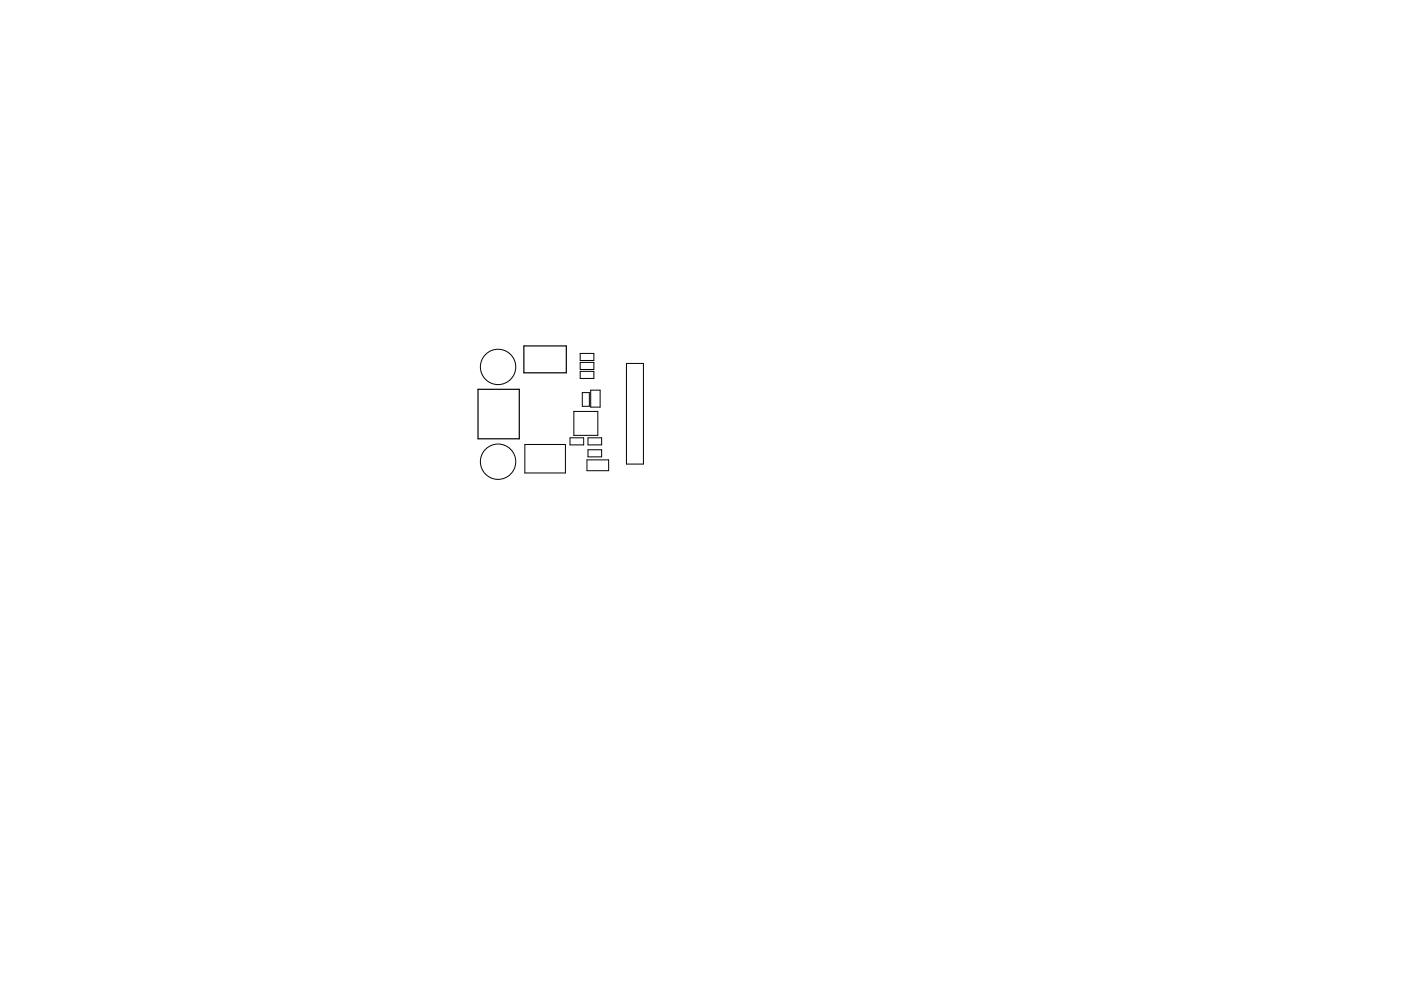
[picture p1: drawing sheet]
<svg xmlns="http://www.w3.org/2000/svg" width="297mm" height="210mm" viewBox="0 0 297 210" stroke-linecap="round" stroke-linejoin="round" font-family="sans-serif">
<path d="M111.1 73.4h9v5.7h-9zM101.4 82.6h8.7v10.5h-8.7z" fill="none" stroke="#000" stroke-width=".25"/>
<g fill="none" stroke="#000" stroke-width=".21">
<path d="M123 75h2.9v1.5h-2.9zM123 76.9h2.9v1.5h-2.9zM123 78.8h2.9v1.5h-2.9zM132.8 77.1h3.6v21.4h-3.6zM111.3 94.3h8.6v6.1h-8.6zM120.9 92.9h2.9v1.5h-2.9zM121.7 87.3h5v5.1h-5zM123.5 83.3h1.5v2.9h-1.5zM124.4 97.6h4.6v2.3h-4.6zM124.7 95.4h2.9v1.5h-2.9zM124.7 92.9h2.9v1.5h-2.9zM125.2 82.8h2v3.6h-2z"/>
<circle cx="105.6" cy="77.8" r="3.7"/>
<circle cx="105.6" cy="98" r="3.7"/>
</g>
</svg>
